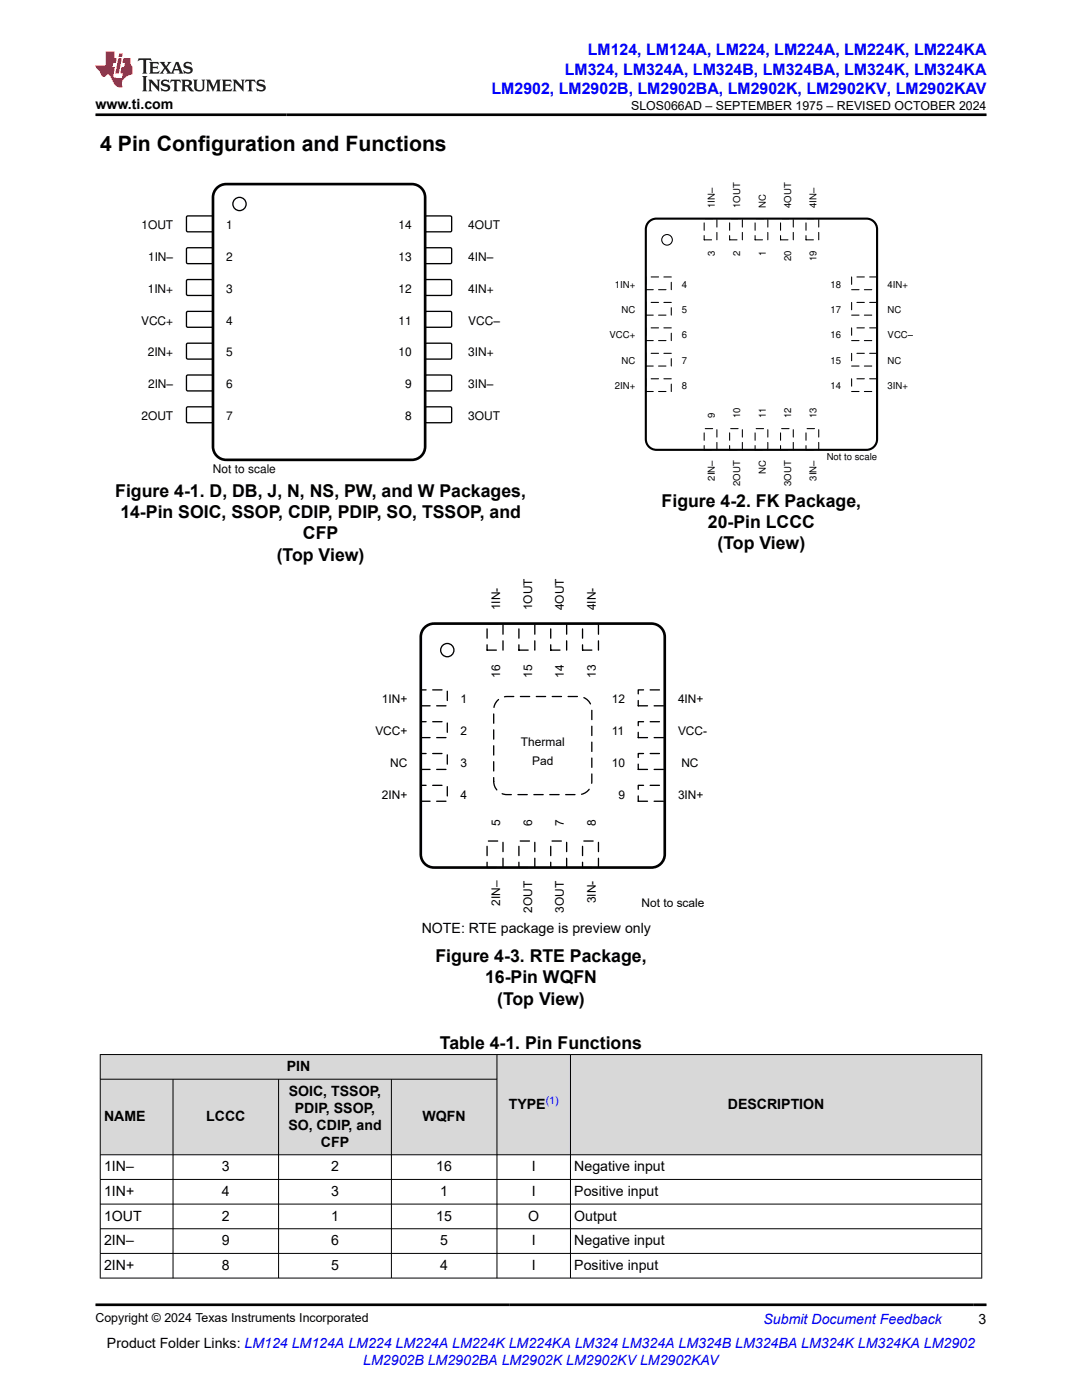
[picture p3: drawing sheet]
<svg xmlns="http://www.w3.org/2000/svg" width="216mm" height="279mm" viewBox="0 0 216 279" stroke-linecap="round" stroke-linejoin="round" font-family="sans-serif">
<defs><g id="words">
<text font-size="4.2" x="20" y="30.2">4 Pin Configuration and Functions</text>
<g font-size="3.5">
<text x="23" y="99.2">Figure 4-1. D, DB, J, N, NS, PW, and W Packages,</text>
<text x="132" y="101.1">Figure 4-2. FK Package,</text>
<text x="24" y="103.4">14-Pin SOIC, SSOP, CDIP, PDIP, SO, TSSOP, and</text>
<text x="60.4" y="107.7">CFP</text>
<text x="141.2" y="105.4">20-Pin LCCC</text>
<text x="55.2" y="111.9">(Top View)</text>
<text x="143.2" y="109.6">(Top View)</text>
<text x="86.9" y="192">Figure 4-3. RTE Package,</text>
<text x="96.8" y="196.2">16-Pin WQFN</text>
<text x="99.2" y="200.5">(Top View)</text>
<text x="87.8" y="209.3">Table 4-1. Pin Functions</text>
</g>
<g font-size="3.2" fill="#00f">
<text x="117.3" y="11.1">LM124, LM124A, LM224, LM224A, LM224K, LM224KA</text>
<text x="112.7" y="14.9">LM324, LM324A, LM324B, LM324BA, LM324K, LM324KA</text>
<text x="98.1" y="18.7">LM2902, LM2902B, LM2902BA, LM2902K, LM2902KV, LM2902KAV</text>
</g>
<g font-size="2.8">
<text x="19" y="21.8">www.ti.com</text>
<text x="84.1" y="186.2">NOTE: RTE package is preview only</text>
<text x="57.2" y="213.7">PIN</text>
<text x="57.6" y="218.7">SOIC, TSSOP,</text>
<text x="101.5" y="221.3">TYPE</text>
<text x="145.2" y="221.3">DESCRIPTION</text>
<text x="20.8" y="223.7">NAME</text>
<text x="41.1" y="223.7">LCCC</text>
<text x="57.5" y="225.4">SO, CDIP, and</text>
<text x="58.8" y="222">PDIP, SSOP,</text>
<text x="84.3" y="223.7">WQFN</text>
<text x="20.8" y="233.7">1IN–</text>
<text x="44.3" y="233.7">3</text>
<text x="64" y="228.8">CFP</text>
<text x="66.1" y="233.7">2</text>
<text x="87.1" y="233.7">16</text>
<text x="106.1" y="233.7">I</text>
<text x="114.6" y="233.7">Negative input</text>
<text x="20.8" y="238.7">1IN+</text>
<text x="44.3" y="238.7">4</text>
<text x="66.1" y="238.7">3</text>
<text x="87.8" y="238.7">1</text>
<text x="106.1" y="238.7">I</text>
<text x="114.6" y="238.7">Positive input</text>
<text x="20.8" y="243.6">1OUT</text>
<text x="44.3" y="243.6">2</text>
<text x="66.1" y="243.6">1</text>
<text x="87.1" y="243.6">15</text>
<text x="105.4" y="243.6">O</text>
<text x="114.6" y="243.6">Output</text>
<text x="20.8" y="248.5">2IN–</text>
<text x="44.3" y="248.5">9</text>
<text x="66.1" y="248.5">6</text>
<text x="87.8" y="248.5">5</text>
<text x="106.1" y="248.5">I</text>
<text x="114.6" y="248.5">Negative input</text>
<text x="20.8" y="253.4">2IN+</text>
<text x="44.3" y="253.4">8</text>
<text x="66.1" y="253.4">5</text>
<text x="87.8" y="253.4">4</text>
<text x="106.1" y="253.4">I</text>
<text x="114.6" y="253.4">Positive input</text>
<text x="21.4" y="269">Product Folder Links: LM124 LM124A LM224 LM224A LM224K LM224KA LM324 LM324A LM324B LM324BA LM324K LM324KA LM2902</text>
<text x="195.3" y="264.2">3</text>
</g>
<g font-size="2.8" fill="#00f">
<text x="152.4" y="264.2">Submit Document Feedback</text>
<text x="72.5" y="272.4">LM2902B LM2902BA LM2902K LM2902KV LM2902KAV</text>
</g>
<g font-size="2.5">
<text x="125.9" y="21.9">SLOS066AD – SEPTEMBER 1975 – REVISED OCTOBER 2024</text>
<text x="19" y="263.9">Copyright © 2024 Texas Instruments Incorporated</text>
</g>
<g font-size="2.4">
<text x="28.2" y="45.7">1OUT</text>
<text x="45.1" y="45.7">1</text>
<text x="79.5" y="45.7">14</text>
<text x="93.4" y="45.7">4OUT</text>
<text x="29.5" y="52.1">1IN±</text>
<text x="45.1" y="52.1">2</text>
<text x="79.5" y="52.1">13</text>
<text x="93.4" y="52.1">4IN±</text>
<text x="29.5" y="58.4">1IN+</text>
<text x="45.1" y="58.4">3</text>
<text x="79.5" y="58.4">12</text>
<text x="93.4" y="58.4">4IN+</text>
<text x="28.1" y="64.8">VCC+</text>
<text x="45.1" y="64.8">4</text>
<text x="79.5" y="64.8">11</text>
<text x="93.4" y="64.8">VCC±</text>
<text x="29.5" y="71.1">2IN+</text>
<text x="45.1" y="71.1">5</text>
<text x="79.5" y="71.1">10</text>
<text x="93.4" y="71.1">3IN+</text>
<text x="29.5" y="77.5">2IN±</text>
<text x="45.1" y="77.5">6</text>
<text x="80.9" y="77.5">9</text>
<text x="93.4" y="77.5">3IN±</text>
<text x="28.2" y="83.8">2OUT</text>
<text x="45.1" y="83.8">7</text>
<text x="80.9" y="83.8">8</text>
<text x="93.4" y="83.8">3OUT</text>
<text x="42.5" y="94.4">Not to scale</text>
<text x="99.8" y="121.8" transform="rotate(-90 99.8 121.8)">1IN-</text>
<text x="106.2" y="121.8" transform="rotate(-90 106.2 121.8)">1OUT</text>
<text x="112.5" y="121.8" transform="rotate(-90 112.5 121.8)">4OUT</text>
<text x="118.9" y="121.8" transform="rotate(-90 118.9 121.8)">4IN-</text>
<text x="99.8" y="135.3" transform="rotate(-90 99.8 135.3)">16</text>
<text x="106.2" y="135.3" transform="rotate(-90 106.2 135.3)">15</text>
<text x="112.5" y="135.3" transform="rotate(-90 112.5 135.3)">14</text>
<text x="118.9" y="135.3" transform="rotate(-90 118.9 135.3)">13</text>
<text x="76.2" y="140.3">1IN+</text>
<text x="91.9" y="140.3">1</text>
<text x="122.1" y="140.3">12</text>
<text x="135.3" y="140.3">4IN+</text>
<text x="74.9" y="146.7">VCC+</text>
<text x="91.9" y="146.7">2</text>
<text x="103.9" y="148.8">Thermal</text>
<text x="122.1" y="146.7">11</text>
<text x="135.3" y="146.7">VCC-</text>
<text x="77.9" y="153">NC</text>
<text x="91.9" y="153">3</text>
<text x="106.2" y="152.8">Pad</text>
<text x="122.1" y="153">10</text>
<text x="136" y="153">NC</text>
<text x="76.2" y="159.4">2IN+</text>
<text x="91.9" y="159.4">4</text>
<text x="123.4" y="159.4">9</text>
<text x="135.3" y="159.4">3IN+</text>
<text x="99.8" y="164.9" transform="rotate(-90 99.8 164.9)">5</text>
<text x="106.2" y="164.9" transform="rotate(-90 106.2 164.9)">6</text>
<text x="112.5" y="164.9" transform="rotate(-90 112.5 164.9)">7</text>
<text x="118.9" y="164.9" transform="rotate(-90 118.9 164.9)">8</text>
<text x="99.8" y="180.8" transform="rotate(-90 99.8 180.8)">2IN–</text>
<text x="106.2" y="182.1" transform="rotate(-90 106.2 182.1)">2OUT</text>
<text x="112.5" y="182.1" transform="rotate(-90 112.5 182.1)">3OUT</text>
<text x="118.9" y="180.3" transform="rotate(-90 118.9 180.3)">3IN-</text>
<text x="128" y="181.1">Not to scale</text>
</g>
<text font-size="2.1" fill="#00f" x="108.9" y="220.3">(1)</text>
<g font-size="1.9">
<text x="142.6" y="41.5" transform="rotate(-90 142.6 41.5)">1IN±</text>
<text x="147.7" y="41.5" transform="rotate(-90 147.7 41.5)">1OUT</text>
<text x="152.8" y="41.5" transform="rotate(-90 152.8 41.5)">NC</text>
<text x="157.9" y="41.5" transform="rotate(-90 157.9 41.5)">4OUT</text>
<text x="162.9" y="41.5" transform="rotate(-90 162.9 41.5)">4IN±</text>
<text x="142.6" y="51" transform="rotate(-90 142.6 51)">3</text>
<text x="147.7" y="51" transform="rotate(-90 147.7 51)">2</text>
<text x="152.8" y="51" transform="rotate(-90 152.8 51)">1</text>
<text x="157.9" y="52.1" transform="rotate(-90 157.9 52.1)">20</text>
<text x="162.9" y="52.1" transform="rotate(-90 162.9 52.1)">19</text>
<text x="122.7" y="57.4">1IN+</text>
<text x="136.1" y="57.4">4</text>
<text x="165.7" y="57.4">18</text>
<text x="177.1" y="57.4">4IN+</text>
<text x="124" y="62.5">NC</text>
<text x="136.1" y="62.5">5</text>
<text x="165.7" y="62.5">17</text>
<text x="177.1" y="62.5">NC</text>
<text x="121.6" y="67.5">VCC+</text>
<text x="136.1" y="67.5">6</text>
<text x="165.7" y="67.5">16</text>
<text x="177.1" y="67.5">VCC±</text>
<text x="122.7" y="77.7">2IN+</text>
<text x="124" y="72.6">NC</text>
<text x="136.1" y="72.6">7</text>
<text x="136.1" y="77.7">8</text>
<text x="165.7" y="77.7">14</text>
<text x="165.7" y="72.6">15</text>
<text x="177.1" y="77.7">3IN+</text>
<text x="177.1" y="72.6">NC</text>
<text x="142.6" y="83.4" transform="rotate(-90 142.6 83.4)">9</text>
<text x="147.7" y="83.4" transform="rotate(-90 147.7 83.4)">10</text>
<text x="152.8" y="83.4" transform="rotate(-90 152.8 83.4)">11</text>
<text x="157.9" y="83.4" transform="rotate(-90 157.9 83.4)">12</text>
<text x="162.9" y="83.4" transform="rotate(-90 162.9 83.4)">13</text>
<text x="142.6" y="95.9" transform="rotate(-90 142.6 95.9)">2IN±</text>
<text x="152.8" y="94.6" transform="rotate(-90 152.8 94.6)">NC</text>
<text x="162.9" y="95.9" transform="rotate(-90 162.9 95.9)">3IN±</text>
<text x="165" y="91.9">Not to scale</text>
<text x="147.7" y="97" transform="rotate(-90 147.7 97)">2OUT</text>
<text x="157.9" y="97" transform="rotate(-90 157.9 97)">3OUT</text>
</g>
</g></defs>
<path d="M37.3 43.1h5.1l.1 .3v2.7l-.3 .2-4.9-.1-.1-.2v-2.6z" fill="none" stroke="#000" stroke-width=".26"/>
<path d="M85 43.1h5l.1 .3v2.7l-.2 .2-4.9-.1-.2-.2v-2.6z" fill-rule="evenodd" fill="#fff"/>
<path d="M85 43.1h5l.1 .3v2.7l-.2 .2-4.9-.1-.2-.2v-2.6z" fill="none" stroke="#000" stroke-width=".26"/>
<path d="M37.3 49.5h5.1l.1 .2v2.8l-.3 .1h-4.9l-.1-.2v-2.7z" fill-rule="evenodd" fill="#fff"/>
<path d="M37.3 49.5h5.1l.1 .2v2.8l-.3 .1h-4.9l-.1-.2v-2.7z" fill="none" stroke="#000" stroke-width=".26"/>
<path d="M85 49.5h5l.1 .2v2.8l-.2 .1h-4.9l-.2-.2v-2.7z" fill-rule="evenodd" fill="#fff"/>
<path d="M85 49.5h5l.1 .2v2.8l-.2 .1h-4.9l-.2-.2v-2.7z" fill="none" stroke="#000" stroke-width=".26"/>
<path d="M37.3 55.8h5.1l.1 .3v2.7l-.3 .2-4.9-.1-.1-.2v-2.6z" fill-rule="evenodd" fill="#fff"/>
<path d="M37.3 55.8h5.1l.1 .3v2.7l-.3 .2-4.9-.1-.1-.2v-2.6z" fill="none" stroke="#000" stroke-width=".26"/>
<path d="M85 55.8h5l.1 .3v2.7l-.2 .2-4.9-.1-.2-.2v-2.6z" fill-rule="evenodd" fill="#fff"/>
<path d="M85 55.8h5l.1 .3v2.7l-.2 .2-4.9-.1-.2-.2v-2.6z" fill="none" stroke="#000" stroke-width=".26"/>
<path d="M37.3 62.2h5.1l.1 .2v2.8l-.3 .1h-4.9l-.1-.2v-2.7z" fill-rule="evenodd" fill="#fff"/>
<path d="M37.3 62.2h5.1l.1 .2v2.8l-.3 .1h-4.9l-.1-.2v-2.7z" fill="none" stroke="#000" stroke-width=".26"/>
<path d="M85 62.2h5l.1 .2v2.8l-.2 .1h-4.9l-.2-.2v-2.7z" fill-rule="evenodd" fill="#fff"/>
<path d="M85 62.2h5l.1 .2v2.8l-.2 .1h-4.9l-.2-.2v-2.7z" fill="none" stroke="#000" stroke-width=".26"/>
<path d="M37.3 68.5h5.1l.1 .3v2.7l-.3 .2-4.9-.1-.1-.2v-2.6z" fill-rule="evenodd" fill="#fff"/>
<path d="M37.3 68.5h5.1l.1 .3v2.7l-.3 .2-4.9-.1-.1-.2v-2.6z" fill="none" stroke="#000" stroke-width=".26"/>
<path d="M85 68.5h5l.1 .3v2.7l-.2 .2-4.9-.1-.2-.2v-2.6z" fill-rule="evenodd" fill="#fff"/>
<path d="M85 68.5h5l.1 .3v2.7l-.2 .2-4.9-.1-.2-.2v-2.6z" fill="none" stroke="#000" stroke-width=".26"/>
<path d="M37.3 74.9h5.1l.1 .2v2.8l-.3 .1h-4.9l-.1-.2v-2.7z" fill-rule="evenodd" fill="#fff"/>
<path d="M37.3 74.9h5.1l.1 .2v2.8l-.3 .1h-4.9l-.1-.2v-2.7z" fill="none" stroke="#000" stroke-width=".26"/>
<path d="M85 74.9h5l.1 .2v2.8l-.2 .1h-4.9l-.2-.2v-2.7z" fill-rule="evenodd" fill="#fff"/>
<path d="M85 74.9h5l.1 .2v2.8l-.2 .1h-4.9l-.2-.2v-2.7z" fill="none" stroke="#000" stroke-width=".26"/>
<path d="M37.2 81.3l.3-.1h4.9l.1 .3v2.7l-.3 .2-4.9-.1-.1-.2z" fill-rule="evenodd" fill="#fff"/>
<path d="M37.2 81.3l.3-.1h4.9l.1 .3v2.7l-.3 .2-4.9-.1-.1-.2z" fill="none" stroke="#000" stroke-width=".26"/>
<path d="M84.9 81.3l.2-.1h4.9l.1 .3v2.7l-.2 .2-4.9-.1-.2-.2z" fill-rule="evenodd" fill="#fff"/>
<g fill="none" stroke="#000" stroke-width=".26">
<path d="M84.9 81.3l.2-.1h4.9l.1 .3v2.7l-.2 .2-4.9-.1-.2-.2z"/>
<circle cx="47.8" cy="40.7" r="1.32"/>
</g>
<path d="M43.1 37.7a2.64 2.64 0 0 1 2-1h37.1a2.65 2.65 0 0 1 2.6 2.7v49.7a2.65 2.65 0 0 1-2.6 2.7h-37.1a2.65 2.65 0 0 1-2.6-2.7v-49.7l.1-.6z" fill="none" stroke="#000" stroke-width=".53"/>
<path d="M128.9 55.3h5v2.5h-5z" fill-rule="evenodd" fill="#fff"/>
<path d="M128.9 55.3h5v2.5h-5z" fill="none" stroke="#000" stroke-width=".21" stroke-dasharray="1.5 1.1"/>
<path d="M128.9 60.4h5v2.5h-5z" fill-rule="evenodd" fill="#fff"/>
<path d="M128.9 60.4h5v2.5h-5z" fill="none" stroke="#000" stroke-width=".21" stroke-dasharray="1.5 1.1"/>
<path d="M128.9 65.4h5v2.6h-5z" fill-rule="evenodd" fill="#fff"/>
<path d="M128.9 65.4h5v2.6h-5z" fill="none" stroke="#000" stroke-width=".21" stroke-dasharray="1.5 1.1"/>
<path d="M128.9 70.5h5v2.6h-5z" fill-rule="evenodd" fill="#fff"/>
<path d="M128.9 70.5h5v2.6h-5z" fill="none" stroke="#000" stroke-width=".21" stroke-dasharray="1.5 1.1"/>
<path d="M128.9 75.6h5v2.5h-5z" fill-rule="evenodd" fill="#fff"/>
<path d="M128.9 75.6h5v2.5h-5z" fill="none" stroke="#000" stroke-width=".21" stroke-dasharray="1.5 1.1"/>
<path d="M140.5 85.5h2.5v4.3h-2.5z" fill-rule="evenodd" fill="#fff"/>
<path d="M140.5 85.5h2.5v4.3h-2.5z" fill="none" stroke="#000" stroke-width=".21" stroke-dasharray="1.5 1.1"/>
<path d="M145.6 85.5h2.5v4.3h-2.5z" fill-rule="evenodd" fill="#fff"/>
<path d="M145.6 85.5h2.5v4.3h-2.5z" fill="none" stroke="#000" stroke-width=".21" stroke-dasharray="1.5 1.1"/>
<path d="M150.7 85.5h2.5v4.3h-2.5z" fill-rule="evenodd" fill="#fff"/>
<path d="M150.7 85.5h2.5v4.3h-2.5z" fill="none" stroke="#000" stroke-width=".21" stroke-dasharray="1.5 1.1"/>
<path d="M155.7 85.5h2.6v4.3h-2.6z" fill-rule="evenodd" fill="#fff"/>
<path d="M155.7 85.5h2.6v4.3h-2.6z" fill="none" stroke="#000" stroke-width=".21" stroke-dasharray="1.5 1.1"/>
<path d="M160.8 85.5h2.6v4.3h-2.6z" fill-rule="evenodd" fill="#fff"/>
<path d="M160.8 85.5h2.6v4.3h-2.6z" fill="none" stroke="#000" stroke-width=".21" stroke-dasharray="1.5 1.1"/>
<path d="M169.9 75.6h5.1v2.5h-5.1z" fill-rule="evenodd" fill="#fff"/>
<path d="M169.9 75.6h5.1v2.5h-5.1z" fill="none" stroke="#000" stroke-width=".21" stroke-dasharray="1.5 1.1"/>
<path d="M169.9 70.5h5.1v2.6h-5.1z" fill-rule="evenodd" fill="#fff"/>
<path d="M169.9 70.5h5.1v2.6h-5.1z" fill="none" stroke="#000" stroke-width=".21" stroke-dasharray="1.5 1.1"/>
<path d="M169.9 65.4h5.1v2.6h-5.1z" fill-rule="evenodd" fill="#fff"/>
<path d="M169.9 65.4h5.1v2.6h-5.1z" fill="none" stroke="#000" stroke-width=".21" stroke-dasharray="1.5 1.1"/>
<path d="M169.9 60.4h5.1v2.5h-5.1z" fill-rule="evenodd" fill="#fff"/>
<path d="M169.9 60.4h5.1v2.5h-5.1z" fill="none" stroke="#000" stroke-width=".21" stroke-dasharray="1.5 1.1"/>
<path d="M169.9 55.3h5.1v2.5h-5.1z" fill-rule="evenodd" fill="#fff"/>
<path d="M169.9 55.3h5.1v2.5h-5.1z" fill="none" stroke="#000" stroke-width=".21" stroke-dasharray="1.5 1.1"/>
<path d="M160.8 43.6h2.6v4.3h-2.6z" fill-rule="evenodd" fill="#fff"/>
<path d="M160.8 43.6h2.6v4.3h-2.6z" fill="none" stroke="#000" stroke-width=".21" stroke-dasharray="1.5 1.1"/>
<path d="M155.7 43.6h2.6v4.3h-2.6z" fill-rule="evenodd" fill="#fff"/>
<path d="M155.7 43.6h2.6v4.3h-2.6z" fill="none" stroke="#000" stroke-width=".21" stroke-dasharray="1.5 1.1"/>
<path d="M150.7 43.6h2.5v4.3h-2.5z" fill-rule="evenodd" fill="#fff"/>
<path d="M150.7 43.6h2.5v4.3h-2.5z" fill="none" stroke="#000" stroke-width=".21" stroke-dasharray="1.5 1.1"/>
<path d="M145.6 43.6h2.5v4.3h-2.5z" fill-rule="evenodd" fill="#fff"/>
<path d="M145.6 43.6h2.5v4.3h-2.5z" fill="none" stroke="#000" stroke-width=".21" stroke-dasharray="1.5 1.1"/>
<path d="M140.5 43.6h2.5v4.3h-2.5z" fill-rule="evenodd" fill="#fff"/>
<path d="M140.5 43.6h2.5v4.3h-2.5z" fill="none" stroke="#000" stroke-width=".21" stroke-dasharray="1.5 1.1"/>
<circle cx="133.1" cy="47.9" r="1.06" fill="none" stroke="#000" stroke-width=".21"/>
<path d="M129.5 44.3l.9-.6 .6-.1h41.9a2.12 2.12 0 0 1 2.1 2.1v42a2.12 2.12 0 0 1-2.1 2.1h-41.9a2.12 2.12 0 0 1-2.1-2.1v-42v-.5z" fill="none" stroke="#000" stroke-width=".42"/>
<path d="M97.2 124.5h3.2v5.2h-3.2z" fill-rule="evenodd" fill="#fff"/>
<path d="M97.2 124.5h3.2v5.2h-3.2z" fill="none" stroke="#000" stroke-width=".26" stroke-dasharray="1.9 1.3"/>
<path d="M97.2 167.8h3.2v5.3h-3.2z" fill-rule="evenodd" fill="#fff"/>
<path d="M97.2 167.8h3.2v5.3h-3.2z" fill="none" stroke="#000" stroke-width=".26" stroke-dasharray="1.9 1.3"/>
<path d="M84 137.7h5.3v3.2h-5.3z" fill-rule="evenodd" fill="#fff"/>
<path d="M84 137.7h5.3v3.2h-5.3z" fill="none" stroke="#000" stroke-width=".26" stroke-dasharray="1.9 1.3"/>
<path d="M127.4 137.7h5.2v3.2h-5.2z" fill-rule="evenodd" fill="#fff"/>
<path d="M127.4 137.7h5.2v3.2h-5.2z" fill="none" stroke="#000" stroke-width=".26" stroke-dasharray="1.9 1.3"/>
<path d="M103.5 124.5h3.2v5.2h-3.2z" fill-rule="evenodd" fill="#fff"/>
<path d="M103.5 124.5h3.2v5.2h-3.2z" fill="none" stroke="#000" stroke-width=".26" stroke-dasharray="1.9 1.3"/>
<path d="M103.5 167.8h3.2v5.3h-3.2z" fill-rule="evenodd" fill="#fff"/>
<path d="M103.5 167.8h3.2v5.3h-3.2z" fill="none" stroke="#000" stroke-width=".26" stroke-dasharray="1.9 1.3"/>
<path d="M84 144h5.3v3.2h-5.3z" fill-rule="evenodd" fill="#fff"/>
<path d="M84 144h5.3v3.2h-5.3z" fill="none" stroke="#000" stroke-width=".26" stroke-dasharray="1.9 1.3"/>
<path d="M127.4 144h5.2v3.2h-5.2z" fill-rule="evenodd" fill="#fff"/>
<path d="M127.4 144h5.2v3.2h-5.2z" fill="none" stroke="#000" stroke-width=".26" stroke-dasharray="1.9 1.3"/>
<path d="M109.9 124.5h3.2v5.2h-3.2z" fill-rule="evenodd" fill="#fff"/>
<path d="M109.9 124.5h3.2v5.2h-3.2z" fill="none" stroke="#000" stroke-width=".26" stroke-dasharray="1.9 1.3"/>
<path d="M109.9 167.8h3.2v5.3h-3.2z" fill-rule="evenodd" fill="#fff"/>
<path d="M109.9 167.8h3.2v5.3h-3.2z" fill="none" stroke="#000" stroke-width=".26" stroke-dasharray="1.9 1.3"/>
<path d="M84 150.4h5.3v3.2h-5.3z" fill-rule="evenodd" fill="#fff"/>
<path d="M84 150.4h5.3v3.2h-5.3z" fill="none" stroke="#000" stroke-width=".26" stroke-dasharray="1.9 1.3"/>
<path d="M127.4 150.4h5.2v3.2h-5.2z" fill-rule="evenodd" fill="#fff"/>
<path d="M127.4 150.4h5.2v3.2h-5.2z" fill="none" stroke="#000" stroke-width=".26" stroke-dasharray="1.9 1.3"/>
<path d="M116.2 124.5h3.2v5.2h-3.2z" fill-rule="evenodd" fill="#fff"/>
<path d="M116.2 124.5h3.2v5.2h-3.2z" fill="none" stroke="#000" stroke-width=".26" stroke-dasharray="1.9 1.3"/>
<path d="M116.2 167.8h3.2v5.3h-3.2z" fill-rule="evenodd" fill="#fff"/>
<path d="M116.2 167.8h3.2v5.3h-3.2z" fill="none" stroke="#000" stroke-width=".26" stroke-dasharray="1.9 1.3"/>
<path d="M84 156.7h5.3v3.2h-5.3z" fill-rule="evenodd" fill="#fff"/>
<path d="M84 156.7h5.3v3.2h-5.3z" fill="none" stroke="#000" stroke-width=".26" stroke-dasharray="1.9 1.3"/>
<path d="M127.4 156.7h5.2v3.2h-5.2z" fill-rule="evenodd" fill="#fff"/>
<path d="M127.4 156.7h5.2v3.2h-5.2z" fill="none" stroke="#000" stroke-width=".26" stroke-dasharray="1.9 1.3"/>
<circle cx="89.3" cy="129.7" r="1.32" fill="none" stroke="#000" stroke-width=".26"/>
<path d="M84.5 125.4a2.64 2.64 0 0 1 2.1-.9h43.4a2.65 2.65 0 0 1 2.6 2.6v43.4a2.65 2.65 0 0 1-2.6 2.6h-43.4a2.65 2.65 0 0 1-2.6-2.6v-43.4v-.6z" fill="none" stroke="#000" stroke-width=".53"/>
<path d="M99.1 140a2.64 2.64 0 0 1 2.1-1h14.2a2.65 2.65 0 0 1 2.7 2.7v14.2a2.65 2.65 0 0 1-2.7 2.7h-14.2a2.65 2.65 0 0 1-2.7-2.7v-14.2l.1-.7z" fill-rule="evenodd" fill="#fff"/>
<path d="M99.1 140a2.64 2.64 0 0 1 2.1-1h14.2a2.65 2.65 0 0 1 2.7 2.7v14.2a2.65 2.65 0 0 1-2.7 2.7h-14.2a2.65 2.65 0 0 1-2.7-2.7v-14.2l.1-.7z" fill="none" stroke="#000" stroke-width=".26" stroke-dasharray="1.9 1.3"/>
<g fill="#d8d8d8">
<path d="M20 210.5h175.9v4.9h-175.9z" fill-rule="evenodd"/>
<path d="M20.1 210.5h79v4.8h-79z" fill-rule="evenodd"/>
<path d="M99.2 210.5h14.6v19.9h-14.6z" fill-rule="evenodd"/>
<path d="M113.9 210.5h81.9v19.9h-81.9z" fill-rule="evenodd"/>
<path d="M20.1 215.4h14.4v15h-14.4z" fill-rule="evenodd"/>
<path d="M34.6 215.4h20.9v15h-20.9z" fill-rule="evenodd"/>
<path d="M55.6 215.4h22.4v15h-22.4z" fill-rule="evenodd"/>
<path d="M78.2 215.4h20.9v15h-20.9z" fill-rule="evenodd"/>
</g>
<g fill="none" stroke="#000" stroke-width=".2">
<path d="M19.9 210.5h176.1M19.9 215.4h79.3M20 210.4v44.7M34.5 215.4v39.7M55.6 215.4v39.7M78.1 215.4v39.7M99.2 210.4v44.7M113.8 210.4v44.7M195.9 210.4v44.7M19.9 230.5h176.1M19.9 235.4h176.1M19.9 240.3h176.1"/>
<path d="M19.9 245.2h176.1M19.9 250.1h176.1M19.9 255.1h176.1"/>
</g>
<path d="M27.7 11.6l-.2 .6 .5-.2h.6v.1v2.2l-.2 .4h1l-.2-.4v-2.2v-.1h.5l.5 .2-.1-.6zM29.8 12.4l.2 .3v1.6l-.2 .4h1.9l.1-.6a1.08 1.08 0 0 1-1.3 .2v-.7h.6l.4 .2v-.7l-.4 .2h-.6v-.5l.2-.2a1 1 0 0 1 1 .3l-.1-.5zM31.8 12.4l1 1.1-1 1.2h.9l-.2-.2 .4-.8 .5 .8-.2 .2h1.6l-.2-.2 .1-.5h1l.1 .5-.1 .2h.9l-.2-.4-.8-1.9h-.5l-1 2.1-.8-1.1 .9-1h-.8l.2 .2-.5 .6-.3-.6 .1-.2zM35.2 12.8l.4 1h-.8zM36.8 12.5a.65 .65 0 0 0-.2 .7 .65 .65 0 0 0 .6 .5l.7 .1 .1 .3a.79 .79 0 0 1-.7 .4 .79 .79 0 0 1-.7-.5l.1 .7 .2-.1a.93 .93 0 0 0 1.1 0 .93 .93 0 0 0 .4-.9 1.46 1.46 0 0 0-1.2-.6l-.1-.3a1.09 1.09 0 0 1 1.2 .2l-.2-.6-.1 .1-.6-.2zM28.4 15.2l.2 .4v2.2l-.2 .4h1l-.2-.4v-2.2l.2-.4zM29.6 15.9l.2 .4v1.5l-.2 .4h.8l-.3-.4v-1.3l1.7 1.8v-2l.2-.4h-.8l.2 .2 .1 1.1-1.2-1.3zM32.3 16a.65 .65 0 0 0-.2 .8 .65 .65 0 0 0 .7 .4l.6 .2 .1 .2a.79 .79 0 0 1-.7 .4 .79 .79 0 0 1-.7-.5l.1 .7 .2-.1a.93 .93 0 0 0 1.1 .1 .93 .93 0 0 0 .4-1 1.46 1.46 0 0 0-1.2-.5l-.1-.4a1.09 1.09 0 0 1 1.2 .2l-.2-.6-.1 .1-.6-.1zM34.1 15.9l-.1 .6a.63 .63 0 0 1 .7-.3l.1 1.6-.3 .4h1l-.2-.4v-1.6a.66 .66 0 0 1 .8 .3l-.1-.6zM36.2 15.9l.2 .4v1.5l-.2 .4h.9l-.2-.2v-.7h.5l.1 .2a.79 .79 0 0 0 1.2 .6l-1-.9a.61 .61 0 0 0 .6-.6 .61 .61 0 0 0-.5-.7zM36.9 16.2h.2a.47 .47 0 0 1 .5 .1 .47 .47 0 0 1 .1 .5l-.2 .1-.6 .1zM38.5 15.9l.2 .2a2.27 2.27 0 0 0 .4 2 1.04 1.04 0 0 0 1.7-.7v-1.3l.2-.2h-.8l.2 .4v1.1a.6 .6 0 0 1-.6 .6 .6 .6 0 0 1-.6-.6v-1.1l.3-.4zM41.1 15.9l.2 .4v1.5l-.2 .4h.7l-.2-.4v-1.4l.9 1.9 .8-1.9v1.4l-.2 .4h1l-.3-.4v-1.5l.3-.4h-.8l-.7 1.5-.7-1.5zM44.3 15.9l.2 .4v1.5l-.2 .4h1.9l.1-.6a1.09 1.09 0 0 1-1.3 .2v-.7h.6l.4 .2v-.6l-.4 .2h-.6v-.6l.2-.1a1.01 1.01 0 0 1 1 .3l-.1-.6zM46.4 15.9l.3 .4v1.5l-.3 .4h.8l-.2-.4v-1.3l1.6 1.8v-2l.2-.4h-.7l.2 .2v1.1l-1.2-1.3zM49 15.9l-.1 .6a.63 .63 0 0 1 .8-.3v1.6l-.3 .4h1l-.2-.4v-1.6a.66 .66 0 0 1 .8 .3l-.1-.6zM51.4 16a.65 .65 0 0 0-.2 .8 .65 .65 0 0 0 .6 .4l.6 .2 .2 .2a.79 .79 0 0 1-.8 .4 .79 .79 0 0 1-.6-.5l.1 .7 .2-.1a.93 .93 0 0 0 1 .1 .93 .93 0 0 0 .5-1 1.46 1.46 0 0 0-1.3-.5l-.1-.4a1.09 1.09 0 0 1 1.3 .2l-.2-.6-.2 .1-.5-.1z" fill="#231f20"/>
<path d="M21.1 10.3v2.7h-2.1l.1 .4 .9 1a.95 .95 0 0 0 .9 .9 .59 .59 0 0 1 .6-.4 .59 .59 0 0 1 .5 .3l.4 .8a1.59 1.59 0 0 0 2.1 1.4 1.61 1.61 0 0 1 1-2.3l1-.3-.1-1.5a1.59 1.59 0 0 1-.4-1.7h-1.4l-.2 .9h.5l-.1 .9h-.5l-.2 .9v.3l.4 .1-.2 .9h-.6a.73 .73 0 0 1-1.1-.7l.3-1.5h-.5l.2-.9h.5l.2-.9h-.5v-1.3zM23.6 11.6l-.6 3.1h.7l.6-3.1zM23.8 10.7l-.1 .6h.7l.1-.6z" fill="#ed1c24"/>
<path d="M19 22.9h177.8M19 260.4h177.8" fill="none" stroke="#000" stroke-width=".53"/>
<use href="#words"/>
</svg>
